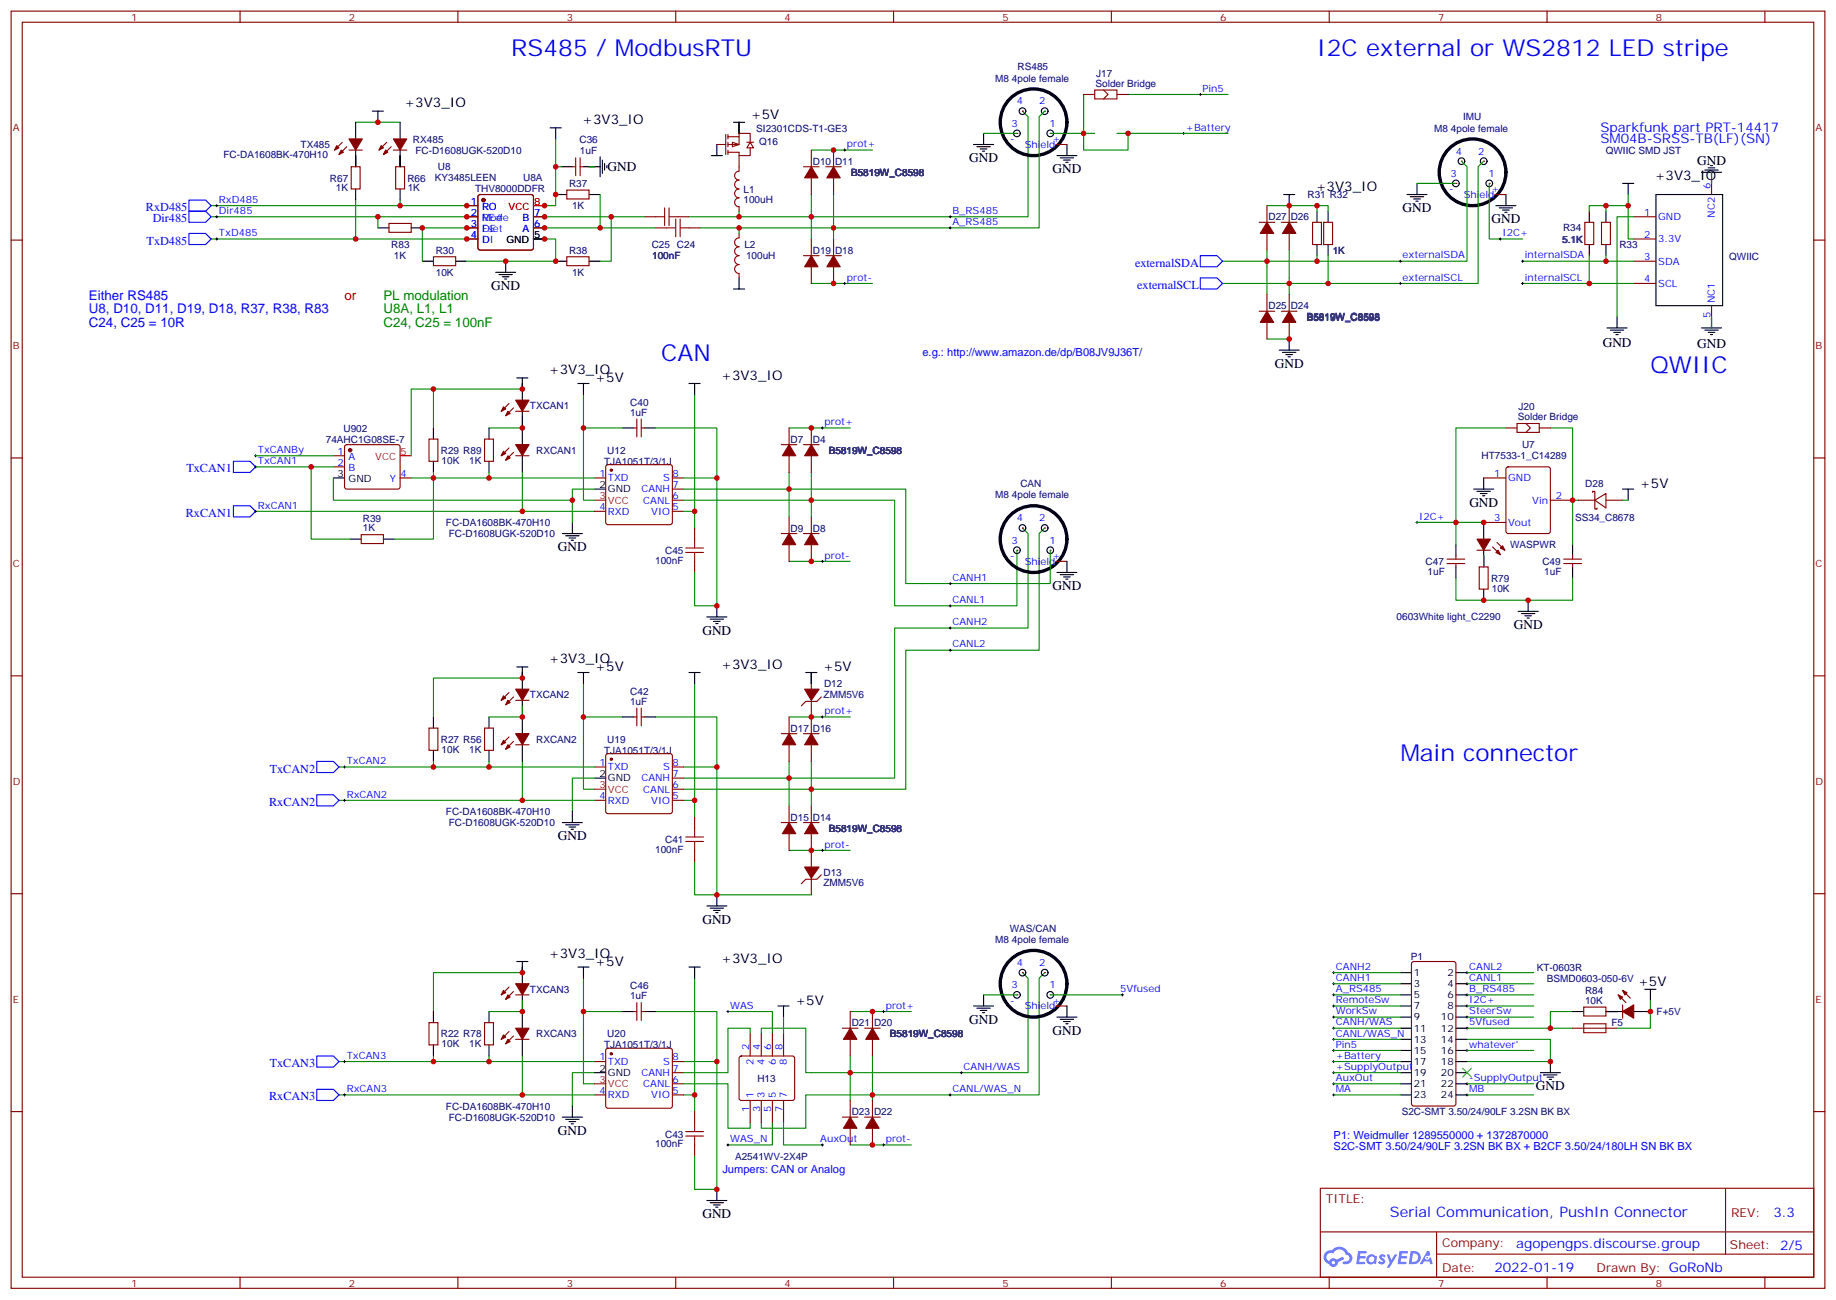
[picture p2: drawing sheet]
<svg xmlns="http://www.w3.org/2000/svg" width="583mm" height="413mm" viewBox="0 0 583 413" stroke-linecap="round" stroke-linejoin="round" font-family="sans-serif">
<defs><g id="words">
<g font-size="7.4" fill="#00f">
<text x="162.3" y="17.6">RS485 / ModbusRTU</text>
<text x="418" y="17.6">I2C external or WS2812 LED stripe</text>
<text x="209.9" y="114.7">CAN</text>
<text x="523.9" y="118.5">QWIIC</text>
<text x="444.5" y="241.7">Main connector</text>
</g>
<text font-size="4.6" fill="#00f" x="441.2" y="386.1">Serial Communication, PushIn Connector</text>
<g font-size="4.2">
<text x="128.4" y="34.1">+3V3_IO</text>
<text x="184.8" y="39.4">+3V3_IO</text>
<text x="238.3" y="37.7">+5V</text>
<text x="307.7" y="51.5">GND</text>
<text x="538.7" y="52.2">GND</text>
<text x="192.8" y="54.4">GND</text>
<text x="334.1" y="55">GND</text>
<text x="525.2" y="57.1">+3V3_IO</text>
<text x="417.6" y="60.6">+3V3_IO</text>
<text x="445.2" y="67.4">GND</text>
<text x="473.4" y="70.9">GND</text>
<text x="156" y="92.1">GND</text>
<text x="508.7" y="110.1">GND</text>
<text x="538.7" y="110.5">GND</text>
<text x="174.2" y="118.8">+3V3_IO</text>
<text x="404.6" y="116.8">GND</text>
<text x="189" y="121.4">+5V</text>
<text x="228.9" y="120.6">+3V3_IO</text>
<text x="520.6" y="154.9">+5V</text>
<text x="466.4" y="160.9">GND</text>
<text x="177.1" y="175">GND</text>
<text x="334.1" y="187.3">GND</text>
<text x="223" y="201.4">GND</text>
<text x="480.5" y="199.7">GND</text>
<text x="174.2" y="210.5">+3V3_IO</text>
<text x="189" y="213.1">+5V</text>
<text x="228.9" y="212.2">+3V3_IO</text>
<text x="261.3" y="213.1">+5V</text>
<text x="177.1" y="266.7">GND</text>
<text x="223" y="293.2">GND</text>
<text x="174.2" y="304">+3V3_IO</text>
<text x="228.9" y="305.7">+3V3_IO</text>
<text x="189" y="306.6">+5V</text>
<text x="520" y="312.9">+5V</text>
<text x="252.5" y="318.9">+5V</text>
<text x="307.6" y="324.9">GND</text>
<text x="334.1" y="328.4">GND</text>
<text x="487.5" y="346.1">GND</text>
<text x="177.1" y="360.2">GND</text>
<text x="223" y="386.6">GND</text>
</g>
<g font-size="4.2" fill="#00f">
<text x="508" y="42">Sparkfunk part PRT-14417</text>
<text x="508" y="45.5">SM04B-SRSS-TB(LF)(SN)</text>
<text x="28.2" y="95.2">Either RS485</text>
<text x="28.2" y="99.5">U8, D10, D11, D19, D18, R37, R38, R83</text>
<text x="28.2" y="103.7">C24, C25 = 10R</text>
<text x="562.9" y="386.4">3.3</text>
<text x="481.3" y="395.9">agopengps.discourse.group</text>
<text x="474.4" y="403.7">2022-01-19</text>
</g>
<text font-size="4.2" fill="#f00" x="109.4" y="95.2">or</text>
<g font-size="4.2" fill="#060">
<text x="121.7" y="95.2">PL modulation</text>
<text x="121.7" y="99.5">U8A, L1, L1</text>
<text x="121.7" y="103.7">C24, C25 = 100nF</text>
</g>
<g font-size="3.9" fill="#00f">
<text x="46.3" y="67">RxD485</text>
<text x="48.5" y="70.6">Dir485</text>
<text x="46.5" y="77.6">TxD485</text>
<text x="360.3" y="84.7">externalSDA</text>
<text x="361" y="91.7">externalSCL</text>
<text x="59.2" y="149.9">TxCAN1</text>
<text x="59" y="164">RxCAN1</text>
<text x="85.6" y="245.2">TxCAN2</text>
<text x="85.4" y="255.8">RxCAN2</text>
<text x="85.6" y="338.7">TxCAN3</text>
<text x="85.4" y="349.2">RxCAN3</text>
</g>
<g font-size="3.9" fill="#800">
<text x="420.9" y="381.7">TITLE:</text>
<text x="549.5" y="386.4">REV:</text>
<text x="457.8" y="395.9">Company:</text>
<text x="549.1" y="396.5">Sheet: 2/5</text>
<text x="457.8" y="403.6">Date:</text>
<text x="506.8" y="403.7">Drawn By: GoRoNb</text>
</g>
<g font-size="3.5" fill="#00f">
<text x="292.8" y="112.9">e.g.: http://www.amazon.de/dp/B08JV9J36T/</text>
<text x="423.3" y="361.6">P1: Weidmuller 1289550000 + 1372870000</text>
<text x="423.3" y="365.1">S2C-SMT 3.50/24/90LF 3.2SN BK BX + B2CF 3.50/24/180LH SN BK BX</text>
<text x="229.3" y="372.2">Jumpers: CAN or Analog</text>
</g>
<g font-size="3.2" fill="#800">
<text x="41.6" y="6.5">1</text>
<text x="110.8" y="6.5">2</text>
<text x="179.9" y="6.5">3</text>
<text x="249.1" y="6.5">4</text>
<text x="318.2" y="6.5">5</text>
<text x="387.3" y="6.5">6</text>
<text x="456.5" y="6.5">7</text>
<text x="525.6" y="6.5">8</text>
<text x="4.1" y="41.6">A</text>
<text x="576.3" y="41.6">A</text>
<text x="4.1" y="110.8">B</text>
<text x="576.3" y="110.8">B</text>
<text x="4.1" y="179.9">C</text>
<text x="576.3" y="179.9">C</text>
<text x="4.1" y="249.1">D</text>
<text x="576.3" y="249.1">D</text>
<text x="4.1" y="318.2">E</text>
<text x="576.3" y="318.2">E</text>
<text x="41.6" y="408.3">1</text>
<text x="110.8" y="408.3">2</text>
<text x="179.9" y="408.3">3</text>
<text x="249.1" y="408.3">4</text>
<text x="318.2" y="408.3">5</text>
<text x="387.3" y="408.3">6</text>
<text x="456.5" y="408.3">7</text>
<text x="525.6" y="408.3">8</text>
</g>
<g font-size="3.2" fill="#000080">
<text x="323" y="22.3">RS485</text>
<text x="315.9" y="25.9">M8 4pole female</text>
<text x="347.8" y="27.5">Solder Bridge</text>
<text x="347.9" y="24.3">J17</text>
<text x="240.1" y="41.7">SI2301CDS-T1-GE3</text>
<text x="455.3" y="41.7">M8 4pole female</text>
<text x="464.4" y="38.2">IMU</text>
<text x="95.4" y="47">TX485</text>
<text x="131.1" y="45.2">RX485</text>
<text x="184" y="45.3">C36</text>
<text x="240.9" y="45.9">Q16</text>
<text x="70.9" y="50.2">FC-DA1608BK-470H10</text>
<text x="131.9" y="48.8">FC-D1608UGK-520D10</text>
<text x="184.1" y="48.8">1uF</text>
<text x="258" y="52.3">D10</text>
<text x="265.1" y="52.3">D11</text>
<text x="509.7" y="49">QWIIC SMD JST</text>
<text x="104.7" y="57.6">R67</text>
<text x="129.3" y="57.6">R66</text>
<text x="138" y="57.6">KY3485LEEN</text>
<text x="139" y="54">U8</text>
<text x="166.1" y="57.6">U8A</text>
<text x="180.6" y="59.3">R37</text>
<text x="270.1" y="55.8">B5819W_C8598</text>
<text x="106.6" y="60.7">1K</text>
<text x="129.4" y="60.7">1K</text>
<text x="150.8" y="61.1">THV8000DDFR</text>
<text x="236" y="64.3">100uH</text>
<text x="236" y="61.1">L1</text>
<text x="415" y="62.8">R31 R32</text>
<text x="181.6" y="66.4">1K</text>
<text x="402.7" y="69.9">D27</text>
<text x="409.7" y="69.9">D26</text>
<text x="496" y="77">5.1K</text>
<text x="496.2" y="73.5">R34</text>
<text x="124.2" y="78.8">R83</text>
<text x="125.1" y="82.3">1K</text>
<text x="138.3" y="80.5">R30</text>
<text x="180.6" y="80.5">R38</text>
<text x="206.9" y="78.8">C25 C24</text>
<text x="207" y="82.3">100nF</text>
<text x="236.3" y="78.8">L2</text>
<text x="236.8" y="82.3">100uH</text>
<text x="258" y="80.5">D19</text>
<text x="265.1" y="80.5">D18</text>
<text x="423" y="80.5">1K</text>
<text x="514" y="78.8">R33</text>
<text x="548.9" y="82.4">QWIIC</text>
<text x="138.3" y="87.5">10K</text>
<text x="181.6" y="87.6">1K</text>
<text x="402.7" y="98.1">D25</text>
<text x="409.7" y="98.1">D24</text>
<text x="414.8" y="101.7">B5819W_C8598</text>
<text x="168.2" y="129.9">TXCAN1</text>
<text x="200" y="131.9">1uF</text>
<text x="200.1" y="128.8">C40</text>
<text x="482" y="130.2">J20</text>
<text x="109" y="137">U902</text>
<text x="481.8" y="133.3">Solder Bridge</text>
<text x="103.4" y="140.5">74AHC1G08SE-7</text>
<text x="192.8" y="144">U12</text>
<text x="251" y="140.5">D7</text>
<text x="258" y="140.5">D4</text>
<text x="263.1" y="144">B5819W_C8598</text>
<text x="483.1" y="142.3">U7</text>
<text x="139.9" y="144">R29 R89</text>
<text x="140.2" y="147.2">10K</text>
<text x="149" y="147.2">1K</text>
<text x="170.2" y="144">RXCAN1</text>
<text x="191.7" y="147.5">TJA1051T/3/1J</text>
<text x="470.3" y="145.8">HT7533-1_C14289</text>
<text x="323.9" y="154.6">CAN</text>
<text x="503.2" y="154.6">D28</text>
<text x="315.9" y="158.2">M8 4pole female</text>
<text x="115.2" y="165.5">R39</text>
<text x="141.5" y="166.9">FC-DA1608BK-470H10</text>
<text x="500" y="165.2">SS34_C8678</text>
<text x="115.2" y="168.6">1K</text>
<text x="142.5" y="170.5">FC-D1608UGK-520D10</text>
<text x="251" y="168.7">D9</text>
<text x="258" y="168.7">D8</text>
<text x="208" y="178.9">100nF</text>
<text x="211.1" y="175.8">C45</text>
<text x="452.5" y="179.3">C47</text>
<text x="479.4" y="174">WASPWR</text>
<text x="489.6" y="179.3">C49</text>
<text x="453.1" y="182.5">1uF</text>
<text x="473.3" y="184.6">R79</text>
<text x="490.2" y="182.5">1uF</text>
<text x="473.6" y="187.8">10K</text>
<text x="443.3" y="196.9">0603White light_C2290</text>
<text x="168.2" y="221.7">TXCAN2</text>
<text x="200.1" y="220.5">C42</text>
<text x="261.4" y="221.6">ZMM5V6</text>
<text x="261.6" y="218.1">D12</text>
<text x="200" y="223.7">1uF</text>
<text x="251" y="232.2">D17</text>
<text x="258" y="232.2">D16</text>
<text x="139.9" y="235.7">R27 R56</text>
<text x="140.2" y="238.9">10K</text>
<text x="149" y="238.9">1K</text>
<text x="170.2" y="235.8">RXCAN2</text>
<text x="191.7" y="239.2">TJA1051T/3/1J</text>
<text x="192.8" y="235.7">U19</text>
<text x="141.5" y="258.6">FC-DA1608BK-470H10</text>
<text x="142.5" y="262.2">FC-D1608UGK-520D10</text>
<text x="251" y="260.4">D15</text>
<text x="258" y="260.4">D14</text>
<text x="263.1" y="263.9">B5819W_C8598</text>
<text x="211.1" y="267.5">C41</text>
<text x="208" y="270.6">100nF</text>
<text x="261.4" y="281.3">ZMM5V6</text>
<text x="261.4" y="278">D13</text>
<text x="315.9" y="299.3">M8 4pole female</text>
<text x="320.5" y="295.7">WAS/CAN</text>
<text x="447.8" y="304.6">P1</text>
<text x="487.8" y="308">KT-0603R</text>
<text x="491" y="311.6">BSMD0603-050-6V</text>
<text x="168.2" y="315.2">TXCAN3</text>
<text x="200" y="317.1">1uF</text>
<text x="200.1" y="314">C46</text>
<text x="503.1" y="315.3">R84</text>
<text x="503.1" y="318.6">10K</text>
<text x="525.8" y="322.2">F+5V</text>
<text x="139.9" y="329.2">R22 R78</text>
<text x="170.2" y="329.3">RXCAN3</text>
<text x="192.8" y="329.2">U20</text>
<text x="270.4" y="325.7">D21</text>
<text x="277.4" y="325.7">D20</text>
<text x="282.5" y="329.2">B5819W_C8598</text>
<text x="511.5" y="325.7">F5</text>
<text x="140.2" y="332.4">10K</text>
<text x="149" y="332.4">1K</text>
<text x="191.7" y="332.7">TJA1051T/3/1J</text>
<text x="240.4" y="343.4">H13</text>
<text x="141.5" y="352.1">FC-DA1608BK-470H10</text>
<text x="270.4" y="353.9">D23</text>
<text x="277.4" y="353.9">D22</text>
<text x="444.9" y="354">S2C-SMT 3.50/24/90LF 3.2SN BK BX</text>
<text x="142.5" y="355.7">FC-D1608UGK-520D10</text>
<text x="208" y="364.1">100nF</text>
<text x="211.1" y="361">C43</text>
<text x="233.3" y="368">A2541WV-2X4P</text>
</g>
<g font-size="3.2" fill="#00f">
<text x="381.7" y="29.1">Pin5</text>
<text x="322.8" y="33.2">4</text>
<text x="329.8" y="33.2">2</text>
<text x="321" y="40.2">3</text>
<text x="333.1" y="40.2">1</text>
<text x="376.4" y="41.5">+Battery</text>
<text x="268.8" y="46.7">prot+</text>
<text x="320.6" y="45.2">-</text>
<text x="325.3" y="46.9">Shield</text>
<text x="334.1" y="45.2">+</text>
<text x="462.1" y="49">4</text>
<text x="469.2" y="49">2</text>
<text x="460.4" y="56.1">3</text>
<text x="472.5" y="56.1">1</text>
<text x="542.9" y="60" transform="rotate(-90 542.9 60)">6</text>
<text x="69.5" y="64.4">RxD485</text>
<text x="149.5" y="64.9">1</text>
<text x="460" y="61">-</text>
<text x="464.6" y="62.8">Shield</text>
<text x="473.4" y="61">+</text>
<text x="69.5" y="67.9">Dir485</text>
<text x="149.5" y="68.4">2</text>
<text x="149.5" y="72">3</text>
<text x="153" y="66.7">RO</text>
<text x="153" y="70.2">RE#</text>
<text x="153" y="70.2">Mode</text>
<text x="165.9" y="70.2">B</text>
<text x="169.5" y="72">6</text>
<text x="169.5" y="68.4">7</text>
<text x="302.3" y="71.4">A_RS485</text>
<text x="302.3" y="67.9">B_RS485</text>
<text x="521.9" y="68.4">1</text>
<text x="526.3" y="69.8">GND</text>
<text x="544.3" y="69" transform="rotate(-90 544.3 69)">NC2</text>
<text x="69.5" y="75">TxD485</text>
<text x="149.5" y="75.5">4</text>
<text x="153" y="73.7">DE</text>
<text x="153" y="77.3">DI</text>
<text x="153" y="73.7">Fset</text>
<text x="153" y="77.3">D</text>
<text x="165.9" y="73.7">A</text>
<text x="477" y="75">I2C+</text>
<text x="521.9" y="75.5">2</text>
<text x="526.3" y="76.9">3.3V</text>
<text x="445.2" y="82">externalSDA</text>
<text x="484" y="82">internalSDA</text>
<text x="521.9" y="82.5">3</text>
<text x="526.3" y="84">SDA</text>
<text x="268.8" y="89.1">prot-</text>
<text x="445.2" y="89.1">externalSCL</text>
<text x="484" y="89.1">internalSCL</text>
<text x="521.9" y="89.6">4</text>
<text x="526.3" y="91">SCL</text>
<text x="542.9" y="100.8" transform="rotate(-90 542.9 100.8)">5</text>
<text x="544.3" y="96.3" transform="rotate(-90 544.3 96.3)">NC1</text>
<text x="261.8" y="134.9">prot+</text>
<text x="81.8" y="143.8">TxCANBy</text>
<text x="81.8" y="147.3">TxCAN1</text>
<text x="107.2" y="144.3">1</text>
<text x="107.2" y="147.8">2</text>
<text x="110.7" y="146">A</text>
<text x="110.7" y="149.6">B</text>
<text x="123.7" y="153.1">Y</text>
<text x="127.2" y="151.3">4</text>
<text x="190.2" y="151.3">1</text>
<text x="193" y="152.8">TXD</text>
<text x="210.6" y="152.8">S</text>
<text x="213.4" y="154.9">7</text>
<text x="213.4" y="151.3">8</text>
<text x="474.2" y="151.3">1</text>
<text x="478.7" y="152.8">GND</text>
<text x="81.8" y="161.4">RxCAN1</text>
<text x="190.2" y="161.9">4</text>
<text x="203.6" y="156.3">CANH</text>
<text x="204.2" y="159.8">CANL</text>
<text x="213.4" y="161.9">5</text>
<text x="213.4" y="158.4">6</text>
<text x="486.4" y="159.8">Vin</text>
<text x="493.9" y="158.4">2</text>
<text x="193" y="163.3">RXD</text>
<text x="206.7" y="163.3">VIO</text>
<text x="322.8" y="165.5">4</text>
<text x="329.8" y="165.5">2</text>
<text x="450.5" y="164.9">I2C+</text>
<text x="474.2" y="165.5">3</text>
<text x="478.7" y="166.9">Vout</text>
<text x="321" y="172.5">3</text>
<text x="333.1" y="172.5">1</text>
<text x="261.8" y="177.3">prot-</text>
<text x="320.6" y="177.4">-</text>
<text x="325.3" y="179.2">Shield</text>
<text x="334.1" y="177.4">+</text>
<text x="302.3" y="184.3">CANH1</text>
<text x="302.3" y="191.4">CANL1</text>
<text x="302.3" y="198.4">CANH2</text>
<text x="302.3" y="205.5">CANL2</text>
<text x="261.8" y="226.7">prot+</text>
<text x="110.1" y="242.5">TxCAN2</text>
<text x="190.2" y="243.1">1</text>
<text x="193" y="244.5">TXD</text>
<text x="210.6" y="244.5">S</text>
<text x="213.4" y="243.1">8</text>
<text x="203.6" y="248">CANH</text>
<text x="204.2" y="251.5">CANL</text>
<text x="213.4" y="250.1">6</text>
<text x="213.4" y="246.6">7</text>
<text x="110.1" y="253.1">RxCAN2</text>
<text x="190.2" y="253.6">4</text>
<text x="193" y="255.1">RXD</text>
<text x="206.7" y="255.1">VIO</text>
<text x="213.4" y="253.6">5</text>
<text x="261.8" y="269">prot-</text>
<text x="322.8" y="306.6">4</text>
<text x="329.8" y="306.6">2</text>
<text x="424" y="311.3">CANH1</text>
<text x="424" y="307.8">CANH2</text>
<text x="466.4" y="311.3">CANL1</text>
<text x="466.4" y="307.8">CANL2</text>
<text x="321" y="313.6">3</text>
<text x="333.1" y="313.6">1</text>
<text x="355.6" y="314.9">5Vfused</text>
<text x="424" y="314.9">A_RS485</text>
<text x="466.4" y="314.9">B_RS485</text>
<text x="231.8" y="320.1">WAS</text>
<text x="281.2" y="320.1">prot+</text>
<text x="320.6" y="318.6">-</text>
<text x="325.3" y="320.3">Shield</text>
<text x="334.1" y="318.6">+</text>
<text x="424" y="321.9">WorkSw</text>
<text x="424" y="318.4">RemoteSw</text>
<text x="466.4" y="321.9">SteerSw</text>
<text x="466.4" y="318.4">I2C+</text>
<text x="424" y="329">CANL/WAS_N</text>
<text x="424" y="325.4">CANH/WAS</text>
<text x="466.4" y="325.4">5Vfused</text>
<text x="237.8" y="333.4" transform="rotate(-90 237.8 333.4)">2</text>
<text x="241.3" y="333.4" transform="rotate(-90 241.3 333.4)">4</text>
<text x="244.8" y="333.4" transform="rotate(-90 244.8 333.4)">6</text>
<text x="248.4" y="333.4" transform="rotate(-90 248.4 333.4)">8</text>
<text x="424" y="332.5">Pin5</text>
<text x="466.4" y="332.5">whatever'</text>
<text x="110.1" y="336">TxCAN3</text>
<text x="190.2" y="336.5">1</text>
<text x="193" y="338">TXD</text>
<text x="203.6" y="341.5">CANH</text>
<text x="210.6" y="338">S</text>
<text x="213.4" y="340.1">7</text>
<text x="213.4" y="336.5">8</text>
<text x="239.2" y="337.9" transform="rotate(-90 239.2 337.9)">2</text>
<text x="242.7" y="337.9" transform="rotate(-90 242.7 337.9)">4</text>
<text x="246.2" y="337.9" transform="rotate(-90 246.2 337.9)">6</text>
<text x="249.8" y="337.9" transform="rotate(-90 249.8 337.9)">8</text>
<text x="305.9" y="339.5">CANH/WAS</text>
<text x="424" y="336">+Battery</text>
<text x="424" y="339.5">+SupplyOutput</text>
<text x="110.1" y="346.6">RxCAN3</text>
<text x="190.2" y="347.1">4</text>
<text x="204.2" y="345">CANL</text>
<text x="213.4" y="347.1">5</text>
<text x="213.4" y="343.6">6</text>
<text x="302.3" y="346.6">CANL/WAS_N</text>
<text x="424" y="346.6">MA</text>
<text x="424" y="343.1">AuxOut</text>
<text x="466.4" y="343.1">-SupplyOutput'</text>
<text x="466.4" y="346.6">MB</text>
<text x="193" y="348.5">RXD</text>
<text x="206.7" y="348.5">VIO</text>
<text x="237.8" y="353" transform="rotate(-90 237.8 353)">1</text>
<text x="239.2" y="348.5" transform="rotate(-90 239.2 348.5)">1</text>
<text x="241.3" y="353" transform="rotate(-90 241.3 353)">3</text>
<text x="242.7" y="348.5" transform="rotate(-90 242.7 348.5)">3</text>
<text x="244.8" y="353" transform="rotate(-90 244.8 353)">5</text>
<text x="246.2" y="348.5" transform="rotate(-90 246.2 348.5)">5</text>
<text x="248.4" y="353" transform="rotate(-90 248.4 353)">7</text>
<text x="249.8" y="348.5" transform="rotate(-90 249.8 348.5)">7</text>
<text x="231.8" y="362.5">WAS_N</text>
<text x="260.3" y="362.5">AuxOut</text>
<text x="281.2" y="362.5">prot-</text>
</g>
<g font-size="3.2" fill="#f00">
<text x="169.5" y="64.9">8</text>
<text x="161.4" y="66.7">VCC</text>
<text x="119.1" y="146">VCC</text>
<text x="127.2" y="144.3">5</text>
<text x="190.2" y="158.4">3</text>
<text x="193" y="159.8">VCC</text>
<text x="190.2" y="250.1">3</text>
<text x="193" y="251.5">VCC</text>
<text x="190.2" y="343.6">3</text>
<text x="193" y="345">VCC</text>
</g>
<g font-size="3.2">
<text x="160.7" y="77.3">GND</text>
<text x="169.5" y="75.5">5</text>
<text x="107.2" y="151.3">3</text>
<text x="110.7" y="153.1">GND</text>
<text x="190.2" y="154.9">2</text>
<text x="193" y="156.3">GND</text>
<text x="190.2" y="246.6">2</text>
<text x="193" y="248">GND</text>
<text x="448.7" y="309.7">1</text>
<text x="459.4" y="309.7">2</text>
<text x="448.7" y="313.3">3</text>
<text x="448.7" y="316.8">5</text>
<text x="459.4" y="313.3">4</text>
<text x="459.4" y="316.8">6</text>
<text x="448.7" y="320.3">7</text>
<text x="448.7" y="323.8">9</text>
<text x="457.4" y="323.8">10</text>
<text x="459.4" y="320.3">8</text>
<text x="448.7" y="327.4">11</text>
<text x="457.4" y="327.4">12</text>
<text x="448.7" y="330.9">13</text>
<text x="448.7" y="334.4">15</text>
<text x="457.4" y="330.9">14</text>
<text x="457.4" y="334.4">16</text>
<text x="190.2" y="340.1">2</text>
<text x="193" y="341.5">GND</text>
<text x="448.7" y="338">17</text>
<text x="448.7" y="341.5">19</text>
<text x="457.4" y="338">18</text>
<text x="457.4" y="341.5">20</text>
<text x="448.7" y="345">21</text>
<text x="457.4" y="345">22</text>
<text x="448.7" y="348.5">23</text>
<text x="457.4" y="348.5">24</text>
</g>
</g></defs>
<g fill="none" stroke="#870000" stroke-width=".35">
<path d="M3.5 3.5h575.8v405.4h-575.8zM7.1 7.1h568.6v398.2h-568.6zM76.2 3.5v3.6M145.3 3.5v3.6M214.5 3.5v3.6M283.6 3.5v3.6M352.8 3.5v3.6M421.9 3.5v3.6M491.1 3.5v3.6M560.2 3.5v3.6M3.5 76.2h3.6M575.7 76.2h3.6"/>
<path d="M3.5 145.3h3.6M575.7 145.3h3.6M3.5 214.5h3.6M575.7 214.5h3.6M3.5 283.6h3.6M575.7 283.6h3.6M3.5 352.8h3.6M575.7 352.8h3.6M419.1 377.1h156.6v28.2h-156.6zM547.7 377.1v20.9M419.1 391h156.5M456 398h119.6"/>
<path d="M456 391v14.1M76.2 405.3v3.6M145.3 405.3v3.6M214.5 405.3v3.6M283.6 405.3v3.6M352.8 405.3v3.6M421.9 405.3v3.6M491.1 405.3v3.6M560.2 405.3v3.6"/>
</g>
<g fill="#5487ff">
<path d="M438.1 398.3a1.22 1.22 0 0 1 1.7 .3l-.4 .5a.47 .47 0 0 0-.3-.4 .47 .47 0 0 0-.5 .2l.1 .3a1.14 1.14 0 0 1 .8 1.7 1.14 1.14 0 0 1-1.9 0l-.2-.2 .5-.5 .7 .4a.29 .29 0 0 0 .3-.3 .29 .29 0 0 0-.2-.3 1.04 1.04 0 0 1-.6-1.7z"/>
<path d="M431.1 397h2.3l.4 .2-.2 .5-1.8 .1-.1 .8h1.5l.3 .4-.3 .4h-1.6l-.2 1.1h1.7l.2 .3-.2 .3-2.6 .1z"/>
<path d="M444.2 397.1l2.7 .1-.1 .5-1.8 .1-.2 .8h1.6l.3 .4-.4 .4h-1.6l-.1 1.1h1.7l.2 .3-.2 .3-2.7 .1z"/>
<path d="M453 397.1h.7l.3 1.2-.6 .3a.69 .69 0 0 0-1 .3 .69 .69 0 0 0 .4 1 .69 .69 0 0 0 .9-.7l.5-.2 .6 2.2h-.8l-.3-.9h-1.7l-.5 .9h-.8z"/>
<path d="M440.2 398.1h.8l.6 1.9 1.1-1.9h.9l-2.6 4.2h-.8l.9-1.5z"/>
<path d="M447.8 397.1l-.6 4.1h1.3a2.11 2.11 0 0 0 2.5-2.1 2.11 2.11 0 0 0-2.5-2zM448.5 397.8a1.43 1.43 0 0 1 1.6 1.6 1.43 1.43 0 0 1-2 1.1z"/>
<path d="M434.1 398.7a1.54 1.54 0 0 0-.1 2.1 1.54 1.54 0 0 0 2.1 .2l.7 .2 .3-2.3-.6-.3a1.49 1.49 0 0 0-2.4 .1zM434.3 399.7a.95 .95 0 0 1 1.9 0 .95 .95 0 0 1-1.9 0z"/>
<path d="M420.8 397.4a2.18 2.18 0 0 0 1.1 3.7 1.44 1.44 0 0 0 1.6 1 1.44 1.44 0 0 0 1.2-1.5l2-1-.5-.8-1.9 1a1.47 1.47 0 0 0-2.4 .4 1.39 1.39 0 0 1-.7-1.9 1.39 1.39 0 0 1 2-.5 2.12 2.12 0 0 1 2.2-1.3 2.12 2.12 0 0 1 1.9 1.7 1.14 1.14 0 0 1 1 1.4 1.14 1.14 0 0 1-1.6 .8 .43 .43 0 0 0-.5 .3 .43 .43 0 0 0 .4 .5 1.98 1.98 0 0 0 2.5-1.2 1.98 1.98 0 0 0-1.2-2.5 3.1 3.1 0 0 0-5.3-.7l-.9 .1zM422.7 400.7a.55 .55 0 0 1 1.1 0 .55 .55 0 0 1-1.1 0z"/>
<circle cx="453" cy="399.2" r=".26"/>
</g>
<g fill="none" stroke="#008700" stroke-width=".35">
<path d="M112.9 38.8h14.1M324.6 35.3l1.7 1.7v31.8h-68.8M112.9 49.4v3.5M127 49.4v3.5M176.4 44.1v21.2h-3.5M257.5 47.6h19.4M67 68.8h81.2M67 75.8h81.2M112.9 63.5v12.3M127 63.5v1.8h-60M172.9 75.8h3.5v7.1M190.5 61.7v10.6"/>
<path d="M194 68.8v14.1h-3.5M257.5 61.7v14.1M264.6 61.7v14.1M257.5 90h19.4M165.8 121.7v1.8h-28.2v12.3M165.8 132.3v3.5h-10.6M185.2 125.2v10.6h12.4M185.2 135.8v22.9h3.5M208.1 135.8h19.4v15.9M220.5 125.2v42.4M250.5 135.8h19.4M155.2 149.9v1.8"/>
<path d="M165.8 149.9v12.4M188.7 155.2h-7v10.6M217 151.7h10.5v40.6h-7v-10.6M217 155.2h70.5v30h5.3M217 158.7h67v33.6h38.8v-17.7M250.5 149.9v14.1M257.5 149.9v14.1M81.1 162.3h107.6M217 162.3h3.5M250.5 178.2h19.4M324.6 167.6l1.7 1.7v30h-42.3v47.6h-67M331.6 167.6l-1.8 1.7v37.1h-42.3v44.1h-70.5"/>
<path d="M165.8 213.4v1.8h-28.2v12.3M185.2 217v10.5h12.4M220.5 217v42.3M257.5 213.4v3.6M165.8 224v3.5h-10.6M185.2 227.5v23h3.5M208.1 227.5h19.4v15.9M250.5 227.5h19.4M107.6 254h81.1M107.6 243.4h81.1M155.2 241.7v1.7M165.8 241.7v12.3"/>
<path d="M188.7 246.9h-7v10.6M217 243.4h10.5v40.6M217 254h3.5M250.5 241.7v14.1M257.5 241.7v14.1M220.5 273.4v10.6h7M250.5 269.9h19.4M227.5 284h30M165.8 317.5v3.5h-10.6M165.8 306.9v1.8h-28.2v12.3M185.2 310.4v10.6h12.4M220.5 310.4v42.4"/>
<path d="M324.6 308.7l1.7 1.7v30h-70.5v-14.1h-14.1v1.8M331.6 308.7l-1.8 1.7v37.1h-74v10.6h-14.1v-1.8M107.6 336.9h81.1M155.2 335.1v1.8M165.8 335.1v12.4M185.2 321v23h3.5M208.1 321h19.4v15.9M217 336.9h10.5v40.6h-7v-10.6M238.1 328.1v-1.8h-7v14.1h-14.1M269.9 321h19.4M269.9 335.1v14.1M276.9 335.1v14.1"/>
<path d="M107.6 347.5h81.1M188.7 340.4h-7v10.6M217 344h14.1v14.1h7v-1.8M217 347.5h3.5M269.9 363.4h19.4"/>
</g>
<g fill="none" stroke="#000" stroke-width=".35">
<path d="M112.9 38.8v5.3M127 38.8v5.3M112.9 47.6v5.3M112.9 60v3.5M127 47.6v5.3M127 60v3.5M178.2 52.9h3.5M185.2 52.9h5.3M190.5 49.7v6.4M191.2 50.8v4.2M191.9 51.9v2.1M192.6 52.6v.7"/>
<path d="M335.5 49.4h6.3M336.5 50.1h4.3M337.6 50.8h2.1M338.3 51.5h.7M338.7 45.9v3.5M169.3 75.8h3.6M176.4 61.7h3.5M187 61.7h3.5M157.3 86.4h6.4M158.4 87.1h4.2M159.5 87.8h2.1M160.2 88.5h.7"/>
<path d="M160.5 82.9v3.5M176.4 82.9h3.5M187 82.9h3.5M155.2 135.8v3.5M165.8 121.7v5.3M165.8 130.5v10.6M197.6 135.8h3.5M204.6 135.8h3.5M155.2 146.4v3.5M165.8 144.6v5.3M188.7 155.2h3.6M178.5 169.3h6.4"/>
<path d="M179.6 170h4.2M180.6 170.7h2.1M181.3 171.4h.7M181.7 165.8v3.5M224.4 195.8h6.3M225.4 196.5h4.3M226.5 197.2h2.1M227.2 197.9h.7M227.5 192.3v3.5M165.8 213.4v5.3M155.2 227.5v3.6M155.2 238.1v3.6"/>
<path d="M165.8 222.2v10.6M165.8 236.4v5.3M197.6 227.5h3.5M204.6 227.5h3.5M181.7 257.5v3.6M188.7 246.9h3.6M178.5 261.1h6.4M179.6 261.8h4.2M180.6 262.5h2.1M181.3 263.2h.7M224.4 287.5h6.3M225.4 288.2h4.3"/>
<path d="M226.5 288.9h2.1M227.2 289.6h.7M227.5 284v3.5M165.8 306.9v5.3M165.8 315.7v10.6M155.2 321v3.6M155.2 331.6v3.5M165.8 329.8v5.3M197.6 321h3.5M204.6 321h3.5M178.5 354.5h6.4M179.6 355.2h4.2"/>
<path d="M180.6 356h2.1M181.3 356.7h.7M181.7 351v3.5M188.7 340.4h3.6M227.5 377.5v3.5M224.4 381h6.3M225.4 381.7h4.3M226.5 382.4h2.1M227.2 383.1h.7"/>
</g>
<g fill="#870000" stroke="#870000" stroke-width=".35">
<path d="M163.7 141.1h4.2l-2.1 3.5z"/>
<path d="M161.2 144.6l.7 .7-1.4 .7z"/>
<path d="M159.8 143.2l.7 .7-1.4 .7z"/>
<path d="M163.7 127h4.2l-2.1 3.5z"/>
<path d="M161.2 130.5l.7 .7-1.4 .7z"/>
<path d="M159.8 129.1l.7 .7-1.4 .7z"/>
<path d="M255.4 218.7h4.6l-2.5 3.5z"/>
<path d="M255.4 275.2h4.6l-2.5 3.5z"/>
<path d="M163.7 218.7h4.2l-2.1 3.5z"/>
<path d="M161.2 222.2l.7 .8-1.4 .7z"/>
<path d="M159.8 220.8l.7 .7-1.4 .7z"/>
<path d="M163.7 232.8h4.2l-2.1 3.6z"/>
<path d="M161.2 236.4l.7 .7-1.4 .7z"/>
<path d="M159.8 234.9l.7 .8-1.4 .7z"/>
<path d="M163.7 312.2h4.2l-2.1 3.5z"/>
<path d="M161.2 315.7l.7 .7-1.4 .7z"/>
<path d="M159.8 314.3l.7 .7-1.4 .7z"/>
<path d="M163.7 326.3h4.2l-2.1 3.5z"/>
<path d="M161.2 329.8l.7 .8-1.4 .7z"/>
<path d="M159.8 328.4l.7 .7-1.4 .7z"/>
<path d="M110.8 44.1h4.2l-2.1 3.5z"/>
<path d="M108.3 47.6l.7 .7-1.4 .7z"/>
<path d="M106.9 46.2l.7 .7-1.4 .7z"/>
<path d="M124.9 44.1h4.2l-2.1 3.5z"/>
<path d="M122.4 47.6l.7 .7-1.4 .7z"/>
<path d="M121 46.2l.7 .7-1.4 .7z"/>
<circle cx="194" cy="149.2" r=".35"/>
<circle cx="194" cy="240.9" r=".35"/>
<circle cx="194" cy="334.4" r=".35"/>
<circle cx="153.5" cy="63.5" r=".53"/>
</g>
<g fill="none" stroke="#870000" stroke-width=".35">
<path d="M108.7 45.2l-2.5 2.4M110.1 46.6l-2.5 2.4M110.8 47.6h4.2M111.5 52.9h2.8v7.1h-2.8zM122.8 45.2l-2.5 2.4M124.2 46.6l-2.5 2.4M124.9 47.6h4.2M125.6 52.9h2.8v7.1h-2.8zM181.7 52.9h1M182.7 50.1v5.6M184.1 50.1v5.6M184.1 52.9h1.1"/>
<path d="M148.2 65.3h3.5M148.2 68.8h3.5M148.2 72.3h3.5M148.2 75.8h3.5M151.9 61.9l.5-.2h16.2l.5 .2 .2 .5v16.3l-.2 .5-.5 .2h-16.2l-.5-.3-.2-.4v-16.3zM169.3 68.8h3.6M169.3 72.3h3.6M179.9 60.3h7.1v2.8h-7.1zM179.9 81.5h7.1v2.8h-7.1zM153.8 139.3h2.8v7.1h-2.8zM161.6 128.1l-2.5 2.4M163 129.5l-2.5 2.4"/>
<path d="M163.7 130.5h4.2M201.1 135.8h1M202.1 133v5.6M203.6 133v5.6M203.6 135.8h1M161.6 142.2l-2.5 2.4M163 143.6l-2.5 2.4M163.7 144.6h4.2M188.7 151.7h3.6M192.5 147.7l.5-.2h19.7l.5 .2 .2 .5v17.6l-.2 .5-.5 .2h-19.7l-.5-.2-.2-.5v-17.6zM213.4 151.7h3.6M213.4 158.7h3.6"/>
<path d="M213.4 155.2h3.6M188.7 162.3h3.6M213.4 162.3h3.6M220.5 167.6v3.5M220.5 178.2v3.5M161.6 219.8l-2.5 2.4M257.5 213.4v5.3M153.8 231.1h2.8v7h-2.8zM161.6 233.9l-2.5 2.5M163 221.2l-2.5 2.5M163 235.3l-2.5 2.5M163.7 222.2h4.2"/>
<path d="M163.7 236.4h4.2M192.5 239.4l.5-.2h19.7l.5 .2 .2 .5v17.6l-.2 .5-.5 .2h-19.7l-.5-.2-.2-.5v-17.6zM201.1 227.5h1M202.1 224.7v5.7M203.6 224.7v5.7M203.6 227.5h1M257.5 222.2v5.3M260.7 221.2l-1.4 1.4h-3.5l-1.4 1.4M188.7 243.4h3.6M188.7 254h3.6M213.4 243.4h3.6M213.4 254h3.6"/>
<path d="M213.4 250.5h3.6M213.4 246.9h3.6M220.5 259.3v3.5M220.5 269.9v3.5M257.5 269.9v5.3M257.5 278.7v5.3M260.7 277.6l-1.4 1.4h-3.5l-1.4 1.5M161.6 313.3l-2.5 2.4M163 314.7l-2.5 2.4M163.7 315.7h4.2M202.1 318.2v5.6M203.6 318.2v5.6"/>
<path d="M153.8 324.6h2.8v7h-2.8zM161.6 327.4l-2.5 2.4M163 328.8l-2.5 2.5M163.7 329.8h4.2M188.7 336.9h3.6M192.5 332.9l.5-.2h19.7l.5 .2 .2 .5v17.6l-.2 .5-.5 .2h-19.7l-.5-.2-.2-.5v-17.6zM201.1 321h1M203.6 321h1M213.4 336.9h3.6M188.7 347.5h3.6M213.4 347.5h3.6M213.4 344h3.6"/>
<path d="M213.4 340.4h3.6M220.5 352.8v3.5M220.5 363.4v3.5"/>
</g>
<path d="M217.7 175.3h5.6M217.7 173.9h5.6M220.5 171.1v2.8M220.5 175.3v2.9M217.7 267.1h5.6M217.7 265.6h5.6M220.5 262.8v2.8M220.5 267.1v2.8M217.7 359.1h5.6M220.5 356.3v2.8M217.7 360.5h5.6M220.5 360.5v2.9" fill="none" stroke="#a10000" stroke-width=".35"/>
<path d="M169.3 65.3h3.6M188.7 158.7h3.6M188.7 250.5h3.6M188.7 344h3.6" fill="none" stroke="#f00" stroke-width=".35"/>
<path d="M68.4 68.8h.7M68.4 75.8h.7M68.4 65.3h.7M68.8 64.9v.7M68.8 68.4v.7M68.8 75.5v.7M449.4 165.8h.7M449.8 165.5v.7" fill="none" stroke="#000" stroke-width=".32"/>
<path d="M60 74.1h5.3l1.7 1.7-1.7 1.8h-5.3zM60 67h5.3l1.7 1.8-1.7 1.8h-5.3zM60 63.5h5.3l1.7 1.8-1.7 1.7h-5.3z" fill="none" stroke="#00f" stroke-width=".35"/>
<circle cx="328.1" cy="38.8" r="10.6" fill="none" stroke="#000" stroke-width="1.1"/>
<g fill="#870000">
<circle cx="333.4" cy="42.3" r=".18"/>
<circle cx="322.8" cy="42.3" r=".18"/>
<circle cx="324.6" cy="35.3" r=".18"/>
<circle cx="331.6" cy="35.3" r=".18"/>
</g>
<g fill="none" stroke="#000" stroke-width=".35">
<path d="M309 45.9h6.4M310.1 46.6h4.2M311.1 47.3h2.2M311.9 48h.7M312.2 42.3v3.6"/>
<circle cx="324.6" cy="35.3" r="1.06"/>
<circle cx="331.6" cy="35.3" r="1.06"/>
<circle cx="322.8" cy="42.3" r="1.06"/>
<circle cx="333.4" cy="42.3" r="1.06"/>
</g>
<path d="M335.1 45.9h3.6" fill="none" stroke="#870000" stroke-width=".35"/>
<path d="M331.6 35.3l-1.8 1.7v35.3h-65.2" fill="none" stroke="#008700" stroke-width=".35"/>
<circle cx="328.1" cy="171.1" r="10.6" fill="none" stroke="#000" stroke-width="1.1"/>
<g fill="#870000">
<circle cx="333.4" cy="174.6" r=".18"/>
<circle cx="322.8" cy="174.6" r=".18"/>
<circle cx="324.6" cy="167.6" r=".18"/>
<circle cx="331.6" cy="167.6" r=".18"/>
</g>
<g fill="none" stroke="#000" stroke-width=".35">
<path d="M338.7 178.2v3.5M335.5 181.7h6.3M336.5 182.4h4.3M337.6 183.1h2.1M338.3 183.8h.7"/>
<circle cx="322.8" cy="174.6" r="1.06"/>
<circle cx="324.6" cy="167.6" r="1.06"/>
<circle cx="331.6" cy="167.6" r="1.06"/>
<circle cx="333.4" cy="174.6" r="1.06"/>
</g>
<path d="M335.1 178.2h3.6" fill="none" stroke="#870000" stroke-width=".35"/>
<path d="M333.4 174.6v10.6h-40.6" fill="none" stroke="#008700" stroke-width=".35"/>
<circle cx="328.1" cy="312.2" r="10.6" fill="none" stroke="#000" stroke-width="1.1"/>
<g fill="#870000">
<circle cx="333.4" cy="315.7" r=".18"/>
<circle cx="322.8" cy="315.7" r=".18"/>
<circle cx="324.6" cy="308.7" r=".18"/>
<circle cx="331.6" cy="308.7" r=".18"/>
</g>
<g fill="none" stroke="#000" stroke-width=".35">
<path d="M474.8 65.3h6.4M475.9 66h4.2M477 66.7h2.1M477.7 67.4h.7M478 61.7v3.6M338.7 319.3v3.5M335.5 322.8h6.3M336.5 323.5h4.3M337.6 324.2h2.1M338.3 324.9h.7"/>
<circle cx="322.8" cy="315.7" r="1.06"/>
<circle cx="324.6" cy="308.7" r="1.06"/>
<circle cx="331.6" cy="308.7" r="1.06"/>
<circle cx="333.4" cy="315.7" r="1.06"/>
</g>
<path d="M335.1 319.3h3.6" fill="none" stroke="#870000" stroke-width=".35"/>
<path d="M333.4 315.7h22.9M231.1 321h14.1v7.1M245.2 356.3v7.1h-14.1" fill="none" stroke="#008700" stroke-width=".35"/>
<path d="M74.1 146.4h5.3l1.7 1.8-1.7 1.7h-5.3zM74.1 160.5h5.3l1.7 1.8-1.7 1.7h-5.3zM100.5 252.2h5.3l1.8 1.8-1.8 1.8h-5.3zM100.5 241.7h5.3l1.8 1.7-1.8 1.8h-5.3zM100.5 335.1h5.3l1.8 1.8-1.8 1.8h-5.3zM100.5 345.7h5.3l1.8 1.8-1.8 1.7h-5.3z" fill="none" stroke="#00f" stroke-width=".35"/>
<path d="M80.8 148.2h.7M81.1 147.8v.7M80.8 162.3h.7M81.1 161.9v.7M109 254h.7M109 243.4h.7M109.4 243.1v.7M109.4 253.6v.8M109 336.9h.7M109.4 336.5v.8M109 347.5h.7M109.4 347.1v.7" fill="none" stroke="#000" stroke-width=".32"/>
<circle cx="467.4" cy="54.7" r="10.6" fill="none" stroke="#000" stroke-width="1.1"/>
<g fill="#870000">
<circle cx="472.7" cy="58.2" r=".18"/>
<circle cx="462.1" cy="58.2" r=".18"/>
<circle cx="463.9" cy="51.2" r=".18"/>
<circle cx="471" cy="51.2" r=".18"/>
</g>
<g fill="none" stroke="#000" stroke-width=".35">
<path d="M118.2 35.3h3.5M119.9 35.3v3.5M174.6 40.6h3.6M176.4 40.6v3.5M225.8 49.4h3.5M227.5 45.9v3.5M449.8 58.2v3.5M515.1 58.2h3.5M516.8 58.2v3.5M540.1 54.7h6.4M541.2 54h4.2M542.2 53.3h2.1"/>
<path d="M542.9 52.6h.7M543.3 54.7v3.5M407.5 61.7h3.5M409.2 61.7v3.6M418 67v3.6M418 77.6v3.5M421.6 67v3.6M421.6 77.6v3.5M446.6 61.7h6.4M447.7 62.4h4.2M448.7 63.1h2.1M449.4 63.9h.7"/>
<path d="M504.5 67v3.6M504.5 77.6v3.5M509.8 67v3.6M509.8 77.6v3.5M525.6 61.7h21.2v35.3h-21.2zM134.1 82.9h3.5M144.6 82.9h3.6M164 119.9h3.6M165.8 119.9v3.6M406 111.1h6.4M407.1 111.8h4.2M408.2 112.5h2.1"/>
<path d="M408.9 113.2h.7M409.2 107.6v3.5M510.1 104.1h6.4M511.2 104.8h4.2M512.2 105.5h2.1M512.9 106.2h.7M513.3 100.5v3.6M540.1 104.1h6.4M541.2 104.8h4.2M542.2 105.5h2.1M542.9 106.2h.7M543.3 100.5v3.6"/>
<path d="M137.6 135.8v3.5M183.4 121.7h3.6M185.2 121.7v3.5M218.7 121.7h3.5M220.5 121.7v3.5M105.8 151.7h3.6M137.6 146.4v3.5M467.8 155.2h6.3M468.8 155.9h4.3M469.9 156.6h2.1M470.6 157.3h.7M471 151.7v3.5"/>
<path d="M515.1 155.2h3.5M516.8 155.2v3.5M111.1 171.1h3.6M121.7 171.1h3.5M462.1 172.9v3.5M462.1 179.9v3.5M471 165.8v5.3M471 174.6v5.3M499.2 172.9v3.5M499.2 179.9v3.5M471 187v3.5M481.9 194h6.3"/>
<path d="M483 194.7h4.2M484 195.4h2.1M484.7 196.1h.7M485.1 190.5v3.5M164 211.7h3.6M165.8 211.7v3.5M183.4 213.4h3.6M185.2 213.4v3.6M218.7 213.4h3.5M220.5 213.4v3.6M255.8 213.4h3.5M257.5 213.4v3.6"/>
<path d="M137.6 227.5v3.6M137.6 238.1v3.6M164 305.2h3.6M165.8 305.2v3.5M183.4 306.9h3.6M185.2 306.9v3.5M218.7 306.9h3.5M220.5 306.9v3.5M246.9 319.3h3.6M248.7 319.3v3.5M309 319.3h6.4M310.1 320h4.2"/>
<path d="M312.2 315.7v3.6M444.5 308.7h3.5M444.5 312.2h3.5M444.5 315.7h3.5M444.5 319.3h3.5M462.1 308.7h3.6M462.1 312.2h3.6M462.1 315.7h3.6M462.1 319.3h3.6M522.1 314h3.5M523.9 314v3.5M137.6 321v3.6"/>
<path d="M137.6 331.6v3.5M311.1 320.7h2.2M311.9 321.4h.7M444.5 322.8h3.5M444.5 326.3h3.5M444.5 329.8h3.5M444.5 333.4h3.5M444.5 336.9h3.5M462.1 322.8h3.6M462.1 326.3h3.6M462.1 329.8h3.6M462.1 333.4h3.6"/>
<path d="M462.1 336.9h3.6M492.1 336.9v3.5M499.2 321h3.5M509.8 321h5.3M518.6 321h5.3M444.5 340.4h3.5M444.5 344h3.5M444.5 347.5h3.5M462.1 340.4h3.6M462.1 344h3.6M462.1 347.5h3.6M488.9 340.4h6.4"/>
<path d="M490 341.1h4.2M491.1 341.8h2.1M491.8 342.5h.7"/>
<circle cx="462.1" cy="58.2" r="1.06"/>
<circle cx="463.9" cy="51.2" r="1.06"/>
<circle cx="471" cy="51.2" r="1.06"/>
<circle cx="472.7" cy="58.2" r="1.06"/>
</g>
<g fill="none" stroke="#870000" stroke-width=".35">
<path d="M344 30h3.5M347.5 28.6h7v2.8h-7zM350.3 28.6l1.4 1.4-1.4 1.4M354.5 30h3.6M255.1 52.9h4.9M257.5 47.6v5.3M257.5 56.4v5.3M262.1 52.9h5M264.6 47.6v5.3M264.6 56.4v5.3M543.3 54.7v7M257.5 75.8v5.3"/>
<path d="M264.6 75.8v5.3M399.7 70.6h4.9M402.2 65.3v5.3M402.2 74.1v5.3M406.8 70.6h4.9M409.2 65.3v5.3M409.2 74.1v5.3M416.6 70.6h2.9v7h-2.9zM420.2 70.6h2.8v7h-2.8zM474.5 61.7h3.5M503.1 70.6h2.8v7h-2.8zM508.4 70.6h2.8v7h-2.8z"/>
<path d="M518.6 68.8h7M518.6 75.8h7M137.6 81.5h7v2.8h-7zM255.1 81.1h4.9M257.5 84.7v5.3M262.1 81.1h5M264.6 84.7v5.3M399.7 98.8h4.9M402.2 93.5v5.3M406.8 98.8h4.9M409.2 93.5v5.3M518.6 82.9h7"/>
<path d="M518.6 90h7M543.3 97v7.1M402.2 102.3v5.3M409.2 102.3v5.3M136.2 139.3h2.8v7.1h-2.8zM250.5 135.8v5.3M257.5 135.8v5.3M478 135.8h3.5M481.5 134.4h7.1v2.8h-7.1zM484.4 134.4l1.4 1.4-1.4 1.4M488.6 135.8h3.5M105.8 144.6h3.6"/>
<path d="M105.8 148.2h3.6M109.6 141.3l.5-.2h16.2l.5 .2 .2 .5v12.7l-.2 .5-.5 .2h-16.2l-.5-.2-.2-.5v-12.7zM127 151.7h3.5M248 141.1h4.9M250.5 144.6v5.3M255.1 141.1h4.9M257.5 144.6v5.3M471 151.7h7M478.2 148.4l.5-.2h12.7l.7 .4v20l-.4 .7h-13l-.6-.4-.1-20zM492.1 158.7h7.1M500.9 158.7h5.3M505.5 156.3v-.4h.7v2.8"/>
<path d="M506.2 158.7l3.6-2.1v4.6zM506.2 158.7v2.9h.7v-.4M509.8 158.7h5.3M114.7 169.7h7v2.8h-7zM248 169.3h4.9M250.5 164v5.3M250.5 172.9v5.3M255.1 169.3h4.9M257.5 164v5.3M257.5 172.9v5.3M459.3 177.4h5.7M459.3 178.9h5.7"/>
<path d="M462.1 176.4v1M462.1 178.9v1M468.8 174.6h4.3M469.5 179.9h2.9v7.1h-2.9zM471 165.8h7M473.8 173.6l2.4 2.4M475.2 172.2l2.5 2.4M496.4 177.4h5.6M496.4 178.9h5.6M499.2 176.4v1M499.2 178.9v1M136.2 231.1h2.8v7h-2.8z"/>
<path d="M248 232.8h4.9M250.5 227.5v5.3M250.5 236.4v5.3M255.1 232.8h4.9M257.5 227.5v5.3M257.5 236.4v5.3M250.5 255.8v5.3M257.5 255.8v5.3M248 261.1h4.9M250.5 264.6v5.3M255.1 261.1h4.9M257.5 264.6v5.3"/>
<path d="M448.3 305.4l.4-.2h12.7l.7 .4v44.7l-.4 .7h-13l-.6-.4-.1-44.7zM502.7 319.6h7.1v2.8h-7.1zM513.6 315.7l2.5 2.5M515.1 314.3l2.4 2.5M515.1 318.9v4.2M136.2 324.6h2.8v7h-2.8zM234.8 335.3l.5-.2h16.2l.5 .2 .2 .5v12.7l-.2 .5-.5 .2h-16.2l-.5-.2-.2-.5v-12.7zM238.1 328.1v7M241.7 328.1v7M245.2 328.1v7M248.7 328.1v7M267.4 326.3h4.9"/>
<path d="M269.9 321v5.3M269.9 329.8v5.3M274.5 326.3h4.9M276.9 321v5.3M276.9 329.8v5.3M499.2 326.3h14.1M238.1 349.2v7.1M241.7 349.2v7.1M245.2 349.2v7.1M248.7 349.2v7.1M267.4 354.5h4.9M269.9 349.2v5.3"/>
<path d="M269.9 358.1v5.3M274.5 354.5h4.9M276.9 349.2v5.3M276.9 358.1v5.3"/>
</g>
<g fill="none" stroke="#008700" stroke-width=".35">
<path d="M234.6 38.8v3.5M344 30v12.3h-10.6M358.1 30h31.7M176.4 52.9h1.8M187 52.9h1.7M312.2 42.3h10.6M347.5 42.3h-3.5v5.3h14.1v-5.3M354.5 42.3h35.3M449.8 58.2h12.3M463.9 51.2l1.8 1.7v30h-77.6M471 51.2l-1.8 1.7v37.1h-81.1M472.7 58.2v17.6h10.6"/>
<path d="M543.3 54.7v3.5M127 65.3h21.2M148.2 72.3h-14.1v10.6M402.2 65.3h19.4v1.7M402.2 79.4v14.1M409.2 79.4v14.1M418 65.3v1.7M509.8 65.3v1.7M516.8 61.7v14.1h1.8M516.8 65.3h-12.3v1.7M518.6 68.8h-5.3v31.7M148.2 82.9h28.2"/>
<path d="M418 81.1v1.8M421.6 81.1v8.9M483.3 82.9h35.3M483.3 90h35.3M504.5 81.1v8.9M509.8 81.1v1.8M402.2 107.6h7M543.3 100.5v3.6M137.6 123.5h-7.1v21.1M478 135.8h-15.9v37.1M492.1 135.8h7.1v22.9M81.1 148.2h24.7"/>
<path d="M81.1 144.6h24.7M98.8 148.2v22.9h12.3M105.8 151.7v7h75.9M130.5 151.7h58.2M137.6 149.9v21.2h-12.4M500.9 158.7h-1.7v14.2M515.1 158.7h1.7M449.8 165.8h21.2M471 176.4v3.5M462.1 183.4v7.1h37.1v-7.1M137.6 241.7v1.7M312.2 315.7h10.6"/>
<path d="M423.3 315.7h21.2M423.3 308.7h21.2M423.3 312.2h21.2M423.3 319.3h21.2M465.7 315.7h21.1M465.7 308.7h21.1M465.7 312.2h21.1M465.7 319.3h21.1M523.9 317.5v8.8h-10.6M137.6 335.1v1.8M248.7 322.8v5.3M423.3 326.3h21.2"/>
<path d="M423.3 333.4h21.2M423.3 329.8h21.2M423.3 336.9h21.2M423.3 322.8h21.2M465.7 329.8h26.4v7.1h-26.4M465.7 333.4h21.1M465.7 322.8h21.1M492.1 326.3h7.1M499.2 321h-7.1v5.3h-26.4M509.8 321h3.5M248.7 356.3v7.1h12.4M423.3 347.5h21.2"/>
<path d="M423.3 344h21.2M423.3 340.4h21.2M465.7 347.5h21.1M465.7 344h21.1"/>
</g>
<path d="M381 81.1h5.3l1.8 1.8-1.8 1.8h-5.3zM381 88.2h5.3l1.8 1.8-1.8 1.7h-5.3z" fill="none" stroke="#00f" stroke-width=".35"/>
<g fill="none" stroke="#000" stroke-width=".32">
<path d="M380.6 30h.8M381 29.6v.7M267.8 47.6h.7M268.1 47.3v.7M375.4 42.3h.7M375.7 42v.7M301.3 72.3h.7M301.3 68.8h.7M301.6 68.4v.7M301.6 72v.7M475.9 75.8h.7M476.2 75.5v.7"/>
<path d="M267.8 90h.7M268.1 89.6v.7M444.1 82.9h.8M444.1 90h.8M444.5 82.5v.8M444.5 89.6v.7M483 82.9h.7M483 90h.7M483.3 82.5v.8M483.3 89.6v.7M260.7 135.8h.7M261.1 135.5v.7"/>
<path d="M80.8 144.6h.7M81.1 144.3v.7M260.7 178.2h.7M261.1 177.8v.7M301.3 199.3h.7M301.3 185.2h.7M301.3 192.3h.7M301.6 184.9v.7M301.6 191.9v.7M301.6 199v.7M301.3 206.4h.7M301.6 206v.7"/>
<path d="M260.7 227.5h.7M261.1 227.2v.7M260.7 269.9h.7M261.1 269.5v.7M356 315.7h.7M356.3 315.4v.7M423 315.7h.7M423 312.2h.7M423 308.7h.7M423 319.3h.7M423.3 308.3v.7M423.3 311.9v.7"/>
<path d="M423.3 315.4v.7M423.3 318.9v.7M465.3 315.7h.7M465.3 312.2h.7M465.3 308.7h.7M465.3 319.3h.7M465.7 308.3v.7M465.7 311.9v.7M465.7 315.4v.7M465.7 318.9v.7M230.7 321h.7M231.1 320.7v.7"/>
<path d="M280.1 321h.7M280.5 320.7v.7M423 326.3h.7M423 322.8h.7M423 333.4h.7M423 329.8h.7M423 336.9h.7M423.3 322.4v.7M423.3 326v.7M423.3 329.5v.7M423.3 333v.7M423.3 336.5v.8"/>
<path d="M465.3 326.3h.7M465.3 322.8h.7M465.3 333.4h.7M465.7 322.4v.7M465.7 326v.7M465.7 333v.7M301.3 347.5h.7M301.6 347.1v.7M304.8 340.4h.7M305.2 340.1v.7M423 344h.7M423 347.5h.7"/>
<path d="M423 340.4h.7M423.3 340.1v.7M423.3 343.6v.7M423.3 347.1v.7M465.3 344h.7M465.3 347.5h.7M465.7 343.6v.7M465.7 347.1v.7M230.7 363.4h.7M231.1 363v.7M260.7 363.4h.7M261.1 363v.7"/>
<path d="M280.1 363.4h.7M280.5 363v.7"/>
</g>
<g fill="#870000" stroke="#870000" stroke-width=".35">
<path d="M468.8 171.1h4.3l-2.1 3.5z"/>
<path d="M474.8 175.3l.7-.7 .7 1.4z"/>
<path d="M476.2 173.9l.8-.7 .7 1.4z"/>
<path d="M515.1 321l3.5-2.1v4.2z"/>
<path d="M513.6 315.7l1.5 .7-.8 .7z"/>
<path d="M515.1 314.3l1.4 .7-.7 .7z"/>
<path d="M257.5 52.9l2.1 3.5h-4.2z"/>
<path d="M264.6 52.9l2.1 3.5h-4.2z"/>
<path d="M264.6 81.1l2.1 3.6h-4.2z"/>
<path d="M257.5 81.1l2.1 3.6h-4.2z"/>
<path d="M257.5 141.1l2.1 3.5h-4.2z"/>
<path d="M250.5 141.1l2.1 3.5h-4.2z"/>
<path d="M257.5 169.3l2.1 3.6h-4.2z"/>
<path d="M250.5 169.3l2.1 3.6h-4.2z"/>
<path d="M257.5 261.1l2.1 3.5h-4.2z"/>
<path d="M250.5 261.1l2.1 3.5h-4.2z"/>
<path d="M257.5 232.8l2.1 3.6h-4.2z"/>
<path d="M250.5 232.8l2.1 3.6h-4.2z"/>
<path d="M276.9 326.3l2.1 3.5h-4.2z"/>
<path d="M269.9 326.3l2.1 3.5h-4.2z"/>
<path d="M276.9 354.5l2.1 3.6h-4.2z"/>
<path d="M269.9 354.5l2.1 3.6h-4.2z"/>
<path d="M409.2 98.8l2.1 3.5h-4.2z"/>
<path d="M402.2 98.8l2.1 3.5h-4.3z"/>
<path d="M409.2 70.6l2.1 3.5h-4.2z"/>
<path d="M402.2 70.6l2.1 3.5h-4.3z"/>
<circle cx="111.1" cy="142.9" r=".53"/>
</g>
<path d="M502.7 324.9h7.1v2.8h-7.1z" fill="none" stroke="#a10000" stroke-width=".35"/>
<path d="M464.3 339l2.8 2.8M467.1 339l-2.8 2.8" fill="none" stroke="#3c3" stroke-width=".35"/>
<path d="M127 144.6h3.5" fill="none" stroke="#f00" stroke-width=".35"/>
<path d="M232.5 45.2l2.1 .7-2.1 .7z" fill="#fff" stroke="#870000" stroke-width=".35"/>
<g fill="none" stroke="#870000" stroke-width=".35">
<path d="M234.6 38.8v3.5M227.5 45.9h2.9M230.4 42.7v6.3M231.1 43.4h3.5M231.1 42.7v1.4M231.1 45.2v1.4M231.1 47.6v1.4M234.6 42.3h3.5v2.9M234.6 42.3v3.6h-3.5M234.6 49.4v4.9a1.41 1.41 0 0 0-1.4 1.4 1.41 1.41 0 0 0 1.4 1.4 1.41 1.41 0 0 0-1.4 1.5 1.41 1.41 0 0 0 1.4 1.4 1.41 1.41 0 0 0-1.4 1.4 1.41 1.41 0 0 0 1.4 1.4 1.41 1.41 0 0 0-1.4 1.4 1.41 1.41 0 0 0 1.4 1.4v1.4M237.1 45.2h2.1M238.1 45.2l1.1 1.7h-2.1z"/>
<path d="M238.1 46.9v2.5h-3.5v-1.1h-3.5M123.5 70.9h7v2.8h-7zM148.2 68.8h3.5M148.2 72.3h3.5M148.2 65.3h3.5M148.2 75.8h3.5M151.9 61.9l.5-.2h16.2l.5 .2 .2 .5v16.3l-.2 .5-.5 .2h-16.2l-.5-.3-.2-.4v-16.3zM169.3 68.8h3.6M169.3 72.3h3.6M204.6 68.8h3.5M208.1 72.3h3.6M215.2 68.8h3.5"/>
<path d="M218.7 72.3h3.5M234.6 74.1v1.4a1.41 1.41 0 0 0-1.4 1.4 1.41 1.41 0 0 0 1.4 1.4 1.41 1.41 0 0 0-1.4 1.4 1.41 1.41 0 0 0 1.4 1.4 1.41 1.41 0 0 0-1.4 1.4 1.41 1.41 0 0 0 1.4 1.5 1.41 1.41 0 0 0-1.4 1.4 1.41 1.41 0 0 0 1.4 1.4v1.4"/>
</g>
<path d="M232.8 38.8h3.6M234.6 38.8v3.5M119.9 72.3h3.6M130.5 72.3h3.6M169.3 75.8h3.6M232.8 91.7h3.6M234.6 88.2v3.5" fill="none" stroke="#000" stroke-width=".35"/>
<path d="M119.9 68.8v3.5M172.9 72.3h35.2M172.9 68.8h31.7M218.7 68.8h38.8M222.2 72.3h42.4M234.6 67v1.8M234.6 72.3v1.8" fill="none" stroke="#008700" stroke-width=".35"/>
<path d="M208.1 68.8h2.9M211 66v5.6M211.7 72.3h2.8M212.4 68.8h2.8M212.4 66v5.6M214.5 69.5v5.6M215.9 72.3h2.8M215.9 69.5v5.6" fill="none" stroke="#a10000" stroke-width=".35"/>
<circle cx="153.5" cy="63.5" r=".53" fill="#870000" stroke="#870000" stroke-width=".35"/>
<path d="M169.3 65.3h3.6" fill="none" stroke="#f00" stroke-width=".35"/>
<g fill="#c00">
<circle cx="220.5" cy="162.3" r=".88"/>
<circle cx="165.8" cy="135.8" r=".88"/>
<circle cx="165.8" cy="162.3" r=".88"/>
<circle cx="155.2" cy="151.7" r=".88"/>
<circle cx="257.5" cy="135.8" r=".88"/>
<circle cx="257.5" cy="178.2" r=".88"/>
<circle cx="185.2" cy="135.8" r=".88"/>
<circle cx="227.5" cy="192.3" r=".88"/>
<circle cx="227.5" cy="151.7" r=".88"/>
<circle cx="227.5" cy="243.4" r=".88"/>
<circle cx="227.5" cy="284" r=".88"/>
<circle cx="185.2" cy="227.5" r=".88"/>
<circle cx="257.5" cy="269.9" r=".88"/>
<circle cx="257.5" cy="227.5" r=".88"/>
<circle cx="257.5" cy="250.5" r=".88"/>
<circle cx="250.5" cy="246.9" r=".88"/>
<circle cx="155.2" cy="243.4" r=".88"/>
<circle cx="165.8" cy="254" r=".88"/>
<circle cx="165.8" cy="227.5" r=".88"/>
<circle cx="220.5" cy="254" r=".88"/>
<circle cx="227.5" cy="336.9" r=".88"/>
<circle cx="227.5" cy="377.5" r=".88"/>
<circle cx="185.2" cy="321" r=".88"/>
<circle cx="276.9" cy="363.4" r=".88"/>
<circle cx="276.9" cy="321" r=".88"/>
<circle cx="155.2" cy="336.9" r=".88"/>
<circle cx="165.8" cy="347.5" r=".88"/>
<circle cx="165.8" cy="321" r=".88"/>
<circle cx="220.5" cy="347.5" r=".88"/>
<circle cx="269.9" cy="340.4" r=".88"/>
<circle cx="250.5" cy="155.2" r=".88"/>
<circle cx="257.5" cy="158.7" r=".88"/>
<circle cx="194" cy="68.8" r=".88"/>
<circle cx="190.5" cy="72.3" r=".88"/>
<circle cx="264.6" cy="90" r=".88"/>
<circle cx="257.5" cy="68.8" r=".88"/>
<circle cx="264.6" cy="72.3" r=".88"/>
<circle cx="409.2" cy="65.3" r=".88"/>
<circle cx="402.2" cy="82.9" r=".88"/>
<circle cx="409.2" cy="90" r=".88"/>
<circle cx="421.6" cy="90" r=".88"/>
<circle cx="418" cy="82.9" r=".88"/>
<circle cx="485.1" cy="190.5" r=".88"/>
<circle cx="471" cy="190.5" r=".88"/>
<circle cx="462.1" cy="165.8" r=".88"/>
<circle cx="471" cy="165.8" r=".88"/>
<circle cx="499.2" cy="158.7" r=".88"/>
<circle cx="418" cy="65.3" r=".88"/>
<circle cx="119.9" cy="38.8" r=".88"/>
<circle cx="492.1" cy="336.9" r=".88"/>
<circle cx="492.1" cy="326.3" r=".88"/>
<circle cx="523.9" cy="321" r=".88"/>
<circle cx="276.9" cy="347.5" r=".88"/>
<circle cx="264.6" cy="47.6" r=".88"/>
<circle cx="409.2" cy="107.6" r=".88"/>
<circle cx="137.6" cy="151.7" r=".88"/>
<circle cx="137.6" cy="243.4" r=".88"/>
<circle cx="137.6" cy="336.9" r=".88"/>
<circle cx="165.8" cy="308.7" r=".88"/>
<circle cx="165.8" cy="215.2" r=".88"/>
<circle cx="165.8" cy="123.5" r=".88"/>
<circle cx="344" cy="42.3" r=".88"/>
<circle cx="358.1" cy="42.3" r=".88"/>
<circle cx="516.8" cy="65.3" r=".88"/>
<circle cx="509.8" cy="65.3" r=".88"/>
<circle cx="509.8" cy="82.9" r=".88"/>
<circle cx="504.5" cy="90" r=".88"/>
<circle cx="181.7" cy="158.7" r=".88"/>
<circle cx="137.6" cy="123.5" r=".88"/>
<circle cx="98.8" cy="148.2" r=".88"/>
<circle cx="176.4" cy="52.9" r=".88"/>
<circle cx="176.4" cy="61.7" r=".88"/>
<circle cx="234.6" cy="72.3" r=".88"/>
<circle cx="234.6" cy="68.8" r=".88"/>
<circle cx="176.4" cy="82.9" r=".88"/>
<circle cx="127" cy="65.3" r=".88"/>
<circle cx="119.9" cy="68.8" r=".88"/>
<circle cx="134.1" cy="72.3" r=".88"/>
<circle cx="112.9" cy="75.8" r=".88"/>
<circle cx="160.5" cy="82.9" r=".88"/>
<circle cx="148.2" cy="65.3" r=".88"/>
<circle cx="148.2" cy="68.8" r=".88"/>
<circle cx="148.2" cy="72.3" r=".88"/>
<circle cx="148.2" cy="75.8" r=".88"/>
<circle cx="172.9" cy="75.8" r=".88"/>
<circle cx="172.9" cy="72.3" r=".88"/>
<circle cx="172.9" cy="68.8" r=".88"/>
<circle cx="172.9" cy="65.3" r=".88"/>
</g>
<use href="#words"/>
</svg>
